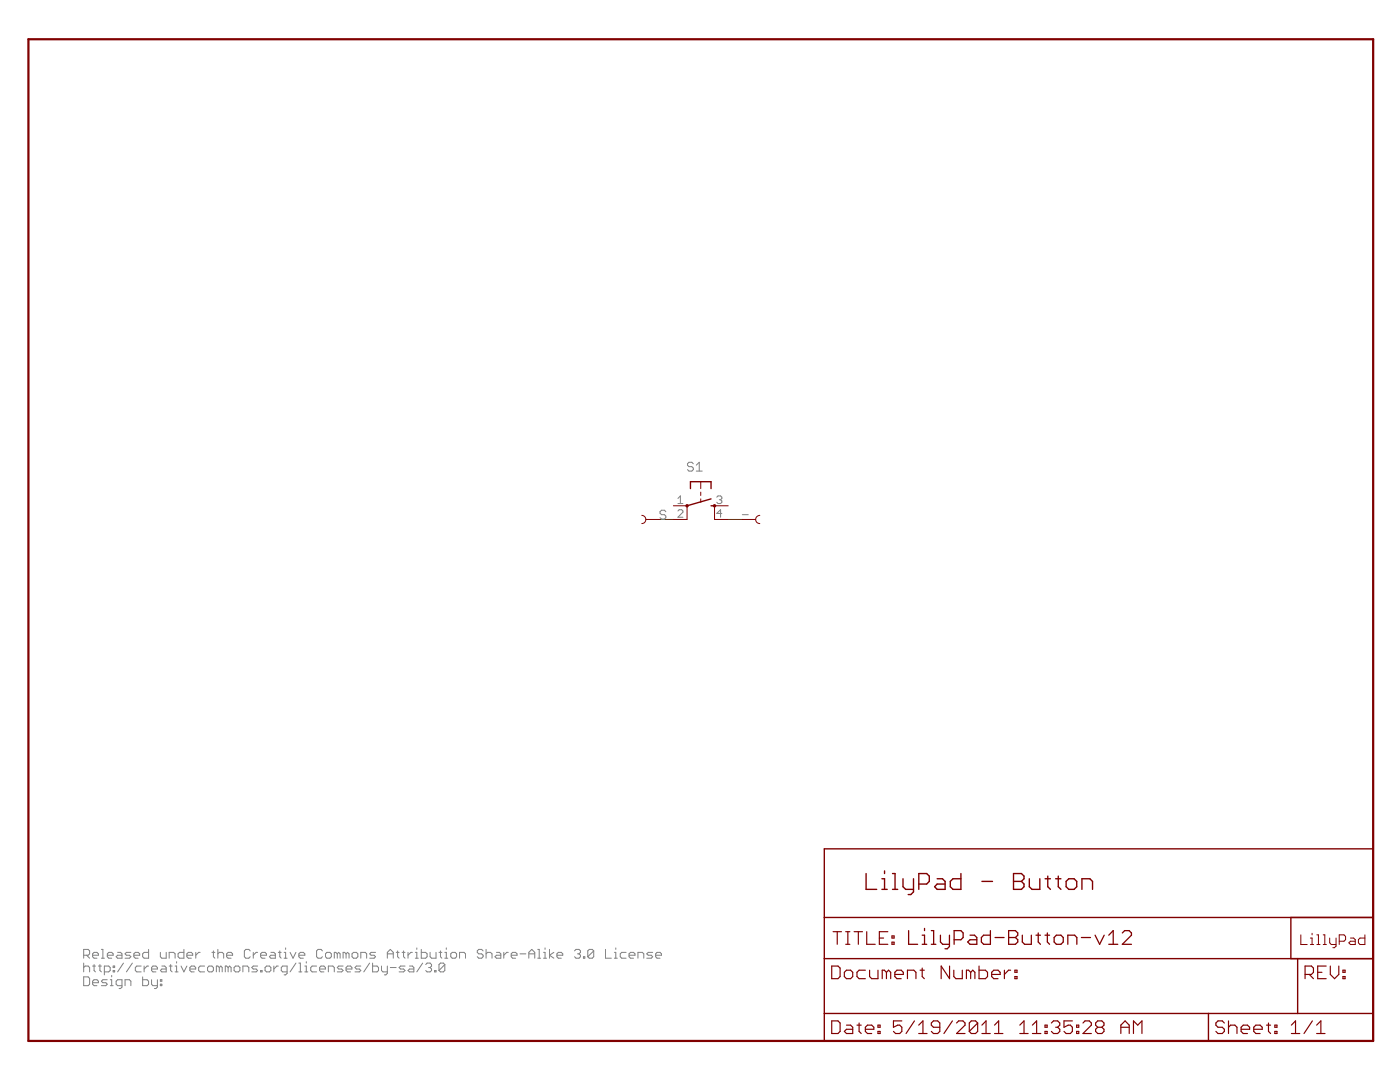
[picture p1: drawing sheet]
<svg xmlns="http://www.w3.org/2000/svg" width="279mm" height="216mm" viewBox="0 0 279 216" stroke-linecap="round" stroke-linejoin="round" font-family="sans-serif">
<g fill="#008000" stroke="#008000" stroke-width=".2">
<path d="M145.3 103.7h2.8z"/>
<path d="M131.6 103.7h2.8z"/>
</g>
<g fill="#800000" stroke="#800000" stroke-width=".28">
<path d="M172.8 174.3v3.2z"/>
<path d="M172.8 177.5h2.2z"/>
<path d="M176 175.3h.5z"/>
<path d="M176.5 175.3v2.2z"/>
<path d="M176 177.5h1.1z"/>
<path d="M176.5 173.8v.5z"/>
<path d="M178.1 174.3h.5z"/>
<path d="M178.6 174.3v3.2z"/>
<path d="M178.1 177.5h1.1z"/>
<path d="M180.2 175.3v1.6z"/>
<path d="M180.2 176.9l.5 .6z"/>
<path d="M180.7 177.5h1.6z"/>
<path d="M182.3 175.3v2.7z"/>
<path d="M182.3 178l-.5 .5z"/>
<path d="M181.3 178.5h.5z"/>
<path d="M183.4 174.3v3.2z"/>
<path d="M183.4 174.3h1.5z"/>
<path d="M184.9 174.3l.6 .5z"/>
<path d="M185.5 174.8v1.1z"/>
<path d="M185.5 175.9l-.6 .5z"/>
<path d="M183.4 176.4h1.5z"/>
<path d="M187 175.3h1.1z"/>
<path d="M188.1 175.3l.5 .6z"/>
<path d="M188.6 175.9v1.6z"/>
<path d="M187 177.5h1.6z"/>
<path d="M186.5 176.9l.5 .6z"/>
<path d="M187 176.4l-.5 .5z"/>
<path d="M187 176.4h1.6z"/>
<path d="M191.8 174.3v3.2z"/>
<path d="M190.2 177.5h1.6z"/>
<path d="M189.7 176.9l.5 .6z"/>
<path d="M189.7 175.9v1z"/>
<path d="M189.7 175.9l.5-.6z"/>
<path d="M190.2 175.3h1.6z"/>
<path d="M196 175.9h2.1z"/>
<path d="M202.3 174.3v3.2z"/>
<path d="M202.3 174.3h1.6z"/>
<path d="M203.9 174.3l.5 .5z"/>
<path d="M204.4 174.8v.5z"/>
<path d="M204.4 175.3l-.5 .6z"/>
<path d="M203.9 175.9l.5 .5z"/>
<path d="M204.4 176.4v.5z"/>
<path d="M204.4 176.9l-.5 .6z"/>
<path d="M202.3 177.5h1.6z"/>
<path d="M202.3 175.9h1.6z"/>
<path d="M205.4 175.3v1.6z"/>
<path d="M205.4 176.9l.6 .6z"/>
<path d="M206 177.5h1.5z"/>
<path d="M207.5 175.3v2.2z"/>
<path d="M209.1 174.8v2.1z"/>
<path d="M209.1 176.9l.5 .6z"/>
<path d="M208.6 175.3h1z"/>
<path d="M211.2 174.8v2.1z"/>
<path d="M211.2 176.9l.5 .6z"/>
<path d="M210.7 175.3h1z"/>
<path d="M213.3 177.5h1.1z"/>
<path d="M214.9 176.9l-.5 .6z"/>
<path d="M214.9 175.9v1z"/>
<path d="M214.4 175.3l.5 .6z"/>
<path d="M213.3 175.3h1.1z"/>
<path d="M213.3 175.3l-.5 .6z"/>
<path d="M212.8 175.9v1z"/>
<path d="M212.8 176.9l.5 .6z"/>
<path d="M215.9 175.3v2.2z"/>
<path d="M215.9 175.3h1.6z"/>
<path d="M217.5 175.3l.5 .6z"/>
<path d="M218 175.9v1.6z"/>
<path d="M164.5 207.7h76.7z"/>
<path d="M259 191.3h15z"/>
<path d="M164.5 202.2v5.5z"/>
<path d="M164.5 202.2h76.7z"/>
<path d="M164.5 191.3v10.9z"/>
<path d="M274 191.3v10.9z"/>
<path d="M241.2 202.2v5.5z"/>
<path d="M241.2 202.2h17.8z"/>
<path d="M241.2 207.7h32.8z"/>
<path d="M259 191.3v10.9z"/>
<path d="M164.5 191.3h94.5z"/>
<path d="M259 202.2h15z"/>
<path d="M274 202.2v5.5z"/>
<path d="M164.5 183.1v8.2z"/>
<path d="M164.5 169.4h109.5z"/>
<path d="M274 169.4v13.7z"/>
<path d="M164.5 183.1h109.5z"/>
<path d="M164.5 169.4v13.7z"/>
<path d="M274 183.1v8.2z"/>
<path d="M141.9 100.9h.7z"/>
<path d="M141.9 96.1v1.4z"/>
<path d="M137.8 96.1v1.4z"/>
<path d="M139.8 96.1h2.1z"/>
<path d="M137.8 96.1h2z"/>
<path d="M137.1 100.9l4.8-1.4z"/>
<path d="M257.6 183.1v8.2z"/>
<path d="M257.6 191.3h16.4z"/>
<path d="M257.6 183.1h16.4z"/>
</g>
<g fill="#800000" stroke="#800000" stroke-width=".44">
<path d="M5.7 7.8h268.3z"/>
<path d="M274 7.8v199.9z"/>
<path d="M5.7 7.8v199.9z"/>
<path d="M5.7 207.7h268.3z"/>
</g>
<g fill="#800000" stroke="#800000" stroke-width=".23">
<path d="M166 203.7v2.5z"/>
<path d="M166 206.2h1.2z"/>
<path d="M167.2 206.2l.5-.4z"/>
<path d="M167.7 204.1v1.7z"/>
<path d="M167.2 203.7l.5 .4z"/>
<path d="M166 203.7h1.2z"/>
<path d="M168.9 204.6h.9z"/>
<path d="M169.8 204.6l.4 .4z"/>
<path d="M170.2 205v1.2z"/>
<path d="M168.9 206.2h1.3z"/>
<path d="M168.5 205.8l.4 .4z"/>
<path d="M168.5 205.8l.4-.4z"/>
<path d="M168.9 205.4h1.3z"/>
<path d="M171.4 204.1v1.7z"/>
<path d="M171.4 205.8l.5 .4z"/>
<path d="M171 204.6h.9z"/>
<path d="M173.1 206.2h.9z"/>
<path d="M172.7 205.8l.4 .4z"/>
<path d="M172.7 205v.8z"/>
<path d="M172.7 205l.4-.4z"/>
<path d="M173.1 204.6h.9z"/>
<path d="M174 204.6l.4 .4z"/>
<path d="M174.4 205v.4z"/>
<path d="M172.7 205.4h1.7z"/>
<path d="M175.2 204.6h.4z"/>
<path d="M175.6 204.6v.4z"/>
<path d="M175.2 205h.4z"/>
<path d="M175.2 204.6v.4z"/>
<path d="M175.2 205.8h.4z"/>
<path d="M175.6 205.8v.4z"/>
<path d="M175.2 206.2h.4z"/>
<path d="M175.2 205.8v.4z"/>
<path d="M178.3 203.7h1.7z"/>
<path d="M178.3 203.7v1.3z"/>
<path d="M178.3 205l.9-.4z"/>
<path d="M179.2 204.6h.4z"/>
<path d="M179.6 204.6l.4 .4z"/>
<path d="M180 205v.8z"/>
<path d="M180 205.8l-.4 .4z"/>
<path d="M178.7 206.2h.9z"/>
<path d="M178.3 205.8l.4 .4z"/>
<path d="M182.5 203.7l-1.7 2.5z"/>
<path d="M183.3 204.6l.9-.9z"/>
<path d="M184.2 203.7v2.5z"/>
<path d="M183.3 206.2h1.7z"/>
<path d="M185.9 205.8l.4 .4z"/>
<path d="M186.3 206.2h.8z"/>
<path d="M187.6 205.8l-.5 .4z"/>
<path d="M187.6 204.1v1.7z"/>
<path d="M187.1 203.7l.5 .4z"/>
<path d="M186.3 203.7h.8z"/>
<path d="M186.3 203.7l-.4 .4z"/>
<path d="M185.9 204.1v.5z"/>
<path d="M185.9 204.6l.4 .4z"/>
<path d="M186.3 205h1.3z"/>
<path d="M190.1 203.7l-1.7 2.5z"/>
<path d="M190.9 206.2h1.7z"/>
<path d="M190.9 206.2l1.7-1.6z"/>
<path d="M192.6 204.1v.5z"/>
<path d="M192.2 203.7l.4 .4z"/>
<path d="M191.3 203.7h.9z"/>
<path d="M191.3 203.7l-.4 .4z"/>
<path d="M193.4 204.1v1.7z"/>
<path d="M193.8 203.7l-.4 .4z"/>
<path d="M193.8 203.7h.9z"/>
<path d="M194.7 203.7l.4 .4z"/>
<path d="M195.1 204.1v1.7z"/>
<path d="M195.1 205.8l-.4 .4z"/>
<path d="M193.8 206.2h.9z"/>
<path d="M193.4 205.8l.4 .4z"/>
<path d="M193.4 205.8l1.7-1.7z"/>
<path d="M196.8 203.7l-.8 .9z"/>
<path d="M196.8 203.7v2.5z"/>
<path d="M196 206.2h1.6z"/>
<path d="M199.3 203.7l-.8 .9z"/>
<path d="M199.3 203.7v2.5z"/>
<path d="M198.5 206.2h1.7z"/>
<path d="M203.5 204.6l.9-.9z"/>
<path d="M204.4 203.7v2.5z"/>
<path d="M203.5 206.2h1.7z"/>
<path d="M206 204.6l.9-.9z"/>
<path d="M206.9 203.7v2.5z"/>
<path d="M206 206.2h1.7z"/>
<path d="M208.6 204.6h.4z"/>
<path d="M209 204.6v.4z"/>
<path d="M208.6 205h.4z"/>
<path d="M208.6 204.6v.4z"/>
<path d="M208.6 205.8h.4z"/>
<path d="M209 205.8v.4z"/>
<path d="M208.6 206.2h.4z"/>
<path d="M208.6 205.8v.4z"/>
<path d="M209.8 204.1l.4-.4z"/>
<path d="M210.2 203.7h.9z"/>
<path d="M211.1 203.7l.4 .4z"/>
<path d="M211.5 204.1v.5z"/>
<path d="M211.5 204.6l-.4 .4z"/>
<path d="M210.7 205h.4z"/>
<path d="M211.1 205l.4 .4z"/>
<path d="M211.5 205.4v.4z"/>
<path d="M211.5 205.8l-.4 .4z"/>
<path d="M210.2 206.2h.9z"/>
<path d="M209.8 205.8l.4 .4z"/>
<path d="M212.3 203.7h1.7z"/>
<path d="M212.3 203.7v1.3z"/>
<path d="M212.3 205l.9-.4z"/>
<path d="M213.2 204.6h.4z"/>
<path d="M213.6 204.6l.4 .4z"/>
<path d="M214 205v.8z"/>
<path d="M214 205.8l-.4 .4z"/>
<path d="M212.8 206.2h.8z"/>
<path d="M212.3 205.8l.5 .4z"/>
<path d="M214.9 204.6h.4z"/>
<path d="M215.3 204.6v.4z"/>
<path d="M214.9 205h.4z"/>
<path d="M214.9 204.6v.4z"/>
<path d="M214.9 205.8h.4z"/>
<path d="M215.3 205.8v.4z"/>
<path d="M214.9 206.2h.4z"/>
<path d="M214.9 205.8v.4z"/>
<path d="M216.1 206.2h1.7z"/>
<path d="M216.1 206.2l1.7-1.6z"/>
<path d="M217.8 204.1v.5z"/>
<path d="M217.4 203.7l.4 .4z"/>
<path d="M216.5 203.7h.9z"/>
<path d="M216.5 203.7l-.4 .4z"/>
<path d="M218.7 204.1l.4-.4z"/>
<path d="M219.1 203.7h.8z"/>
<path d="M219.9 203.7l.4 .4z"/>
<path d="M220.3 204.1v.5z"/>
<path d="M220.3 204.6l-.4 .4z"/>
<path d="M219.9 205l.4 .4z"/>
<path d="M220.3 205.4v.4z"/>
<path d="M220.3 205.8l-.4 .4z"/>
<path d="M219.1 206.2h.8z"/>
<path d="M218.7 205.8l.4 .4z"/>
<path d="M218.7 205.4v.4z"/>
<path d="M218.7 205.4l.4-.4z"/>
<path d="M218.7 204.6l.4 .4z"/>
<path d="M218.7 204.1v.5z"/>
<path d="M219.1 205h.8z"/>
<path d="M223.7 204.6v1.6z"/>
<path d="M223.7 204.6l.8-.9z"/>
<path d="M224.5 203.7l.9 .9z"/>
<path d="M225.4 204.6v1.6z"/>
<path d="M223.7 205h1.7z"/>
<path d="M226.2 203.7v2.5z"/>
<path d="M226.2 203.7l.9 .9z"/>
<path d="M227.1 204.6l.8-.9z"/>
<path d="M227.9 203.7v2.5z"/>
<path d="M243.9 203.7l.4 .4z"/>
<path d="M243.1 203.7h.8z"/>
<path d="M243.1 203.7l-.4 .4z"/>
<path d="M242.7 204.1v.5z"/>
<path d="M242.7 204.6l.4 .4z"/>
<path d="M243.1 205h.8z"/>
<path d="M243.9 205l.4 .4z"/>
<path d="M244.3 205.4v.4z"/>
<path d="M244.3 205.8l-.4 .4z"/>
<path d="M243.1 206.2h.8z"/>
<path d="M242.7 205.8l.4 .4z"/>
<path d="M245.2 203.7v2.5z"/>
<path d="M245.2 205l.4-.4z"/>
<path d="M245.6 204.6h.8z"/>
<path d="M246.4 204.6l.5 .4z"/>
<path d="M246.9 205v1.2z"/>
<path d="M248.1 206.2h.9z"/>
<path d="M247.7 205.8l.4 .4z"/>
<path d="M247.7 205v.8z"/>
<path d="M247.7 205l.4-.4z"/>
<path d="M248.1 204.6h.9z"/>
<path d="M249 204.6l.4 .4z"/>
<path d="M249.4 205v.4z"/>
<path d="M247.7 205.4h1.7z"/>
<path d="M250.6 206.2h.9z"/>
<path d="M250.2 205.8l.4 .4z"/>
<path d="M250.2 205v.8z"/>
<path d="M250.2 205l.4-.4z"/>
<path d="M250.6 204.6h.9z"/>
<path d="M251.5 204.6l.4 .4z"/>
<path d="M251.9 205v.4z"/>
<path d="M250.2 205.4h1.7z"/>
<path d="M253.2 204.1v1.7z"/>
<path d="M253.2 205.8l.4 .4z"/>
<path d="M252.8 204.6h.8z"/>
<path d="M254.4 204.6h.4z"/>
<path d="M254.8 204.6v.4z"/>
<path d="M254.4 205h.4z"/>
<path d="M254.4 204.6v.4z"/>
<path d="M254.4 205.8h.4z"/>
<path d="M254.8 205.8v.4z"/>
<path d="M254.4 206.2h.4z"/>
<path d="M254.4 205.8v.4z"/>
<path d="M258.6 203.7l-.9 .9z"/>
<path d="M258.6 203.7v2.5z"/>
<path d="M257.7 206.2h1.7z"/>
<path d="M261.9 203.7l-1.7 2.5z"/>
<path d="M262.8 204.6l.8-.9z"/>
<path d="M263.6 203.7v2.5z"/>
<path d="M262.8 206.2h1.6z"/>
<path d="M260.5 192.8v2.5z"/>
<path d="M260.5 192.8h1.2z"/>
<path d="M261.7 192.8l.4 .4z"/>
<path d="M262.1 193.2v.8z"/>
<path d="M262.1 194l-.4 .4z"/>
<path d="M260.5 194.4h1.2z"/>
<path d="M261.3 194.4l.8 .9z"/>
<path d="M263 192.8h1.7z"/>
<path d="M263 192.8v2.5z"/>
<path d="M263 195.3h1.7z"/>
<path d="M263 194h.8z"/>
<path d="M265.5 192.8v1.6z"/>
<path d="M265.5 194.4l.8 .9z"/>
<path d="M267.2 194.4l-.9 .9z"/>
<path d="M267.2 192.8v1.6z"/>
<path d="M268 193.6h.4z"/>
<path d="M268.4 193.6v.4z"/>
<path d="M268 194h.4z"/>
<path d="M268 193.6v.4z"/>
<path d="M268 194.9h.4z"/>
<path d="M268.4 194.9v.4z"/>
<path d="M268 195.3h.4z"/>
<path d="M268 194.9v.4z"/>
<path d="M167.1 185.9v2.5z"/>
<path d="M166.3 185.9h1.6z"/>
<path d="M168.8 188.4h.8z"/>
<path d="M169.2 185.9v2.5z"/>
<path d="M168.8 185.9h.8z"/>
<path d="M171.3 185.9v2.5z"/>
<path d="M170.5 185.9h1.6z"/>
<path d="M173 185.9v2.5z"/>
<path d="M173 188.4h1.7z"/>
<path d="M175.5 185.9h1.7z"/>
<path d="M175.5 185.9v2.5z"/>
<path d="M175.5 188.4h1.7z"/>
<path d="M175.5 187.2h.8z"/>
<path d="M178 186.8h.4z"/>
<path d="M178.4 186.8v.4z"/>
<path d="M178 187.2h.4z"/>
<path d="M178 186.8v.4z"/>
<path d="M178 188h.4z"/>
<path d="M178.4 188v.4z"/>
<path d="M178 188.4h.4z"/>
<path d="M178 188v.4z"/>
<path d="M166 192.8v2.5z"/>
<path d="M166 195.3h1.2z"/>
<path d="M167.2 195.3l.5-.4z"/>
<path d="M167.7 193.2v1.7z"/>
<path d="M167.2 192.8l.5 .4z"/>
<path d="M166 192.8h1.2z"/>
<path d="M168.9 195.3h.9z"/>
<path d="M169.8 195.3l.4-.4z"/>
<path d="M170.2 194v.9z"/>
<path d="M169.8 193.6l.4 .4z"/>
<path d="M168.9 193.6h.9z"/>
<path d="M168.9 193.6l-.4 .4z"/>
<path d="M168.5 194v.9z"/>
<path d="M168.5 194.9l.4 .4z"/>
<path d="M171.4 193.6h1.3z"/>
<path d="M171.4 193.6l-.4 .4z"/>
<path d="M171 194v.9z"/>
<path d="M171 194.9l.4 .4z"/>
<path d="M171.4 195.3h1.3z"/>
<path d="M173.5 193.6v1.3z"/>
<path d="M173.5 194.9l.5 .4z"/>
<path d="M174 195.3h1.2z"/>
<path d="M175.2 193.6v1.7z"/>
<path d="M176.1 193.6v1.7z"/>
<path d="M176.1 193.6h.4z"/>
<path d="M176.5 193.6l.4 .4z"/>
<path d="M176.9 194v1.3z"/>
<path d="M176.9 194l.4-.4z"/>
<path d="M177.3 193.6l.5 .4z"/>
<path d="M177.8 194v1.3z"/>
<path d="M179 195.3h.9z"/>
<path d="M178.6 194.9l.4 .4z"/>
<path d="M178.6 194v.9z"/>
<path d="M178.6 194l.4-.4z"/>
<path d="M179 193.6h.9z"/>
<path d="M179.9 193.6l.4 .4z"/>
<path d="M180.3 194v.4z"/>
<path d="M178.6 194.4h1.7z"/>
<path d="M181.1 193.6v1.7z"/>
<path d="M181.1 193.6h1.3z"/>
<path d="M182.4 193.6l.4 .4z"/>
<path d="M182.8 194v1.3z"/>
<path d="M184 193.2v1.7z"/>
<path d="M184 194.9l.5 .4z"/>
<path d="M183.6 193.6h.9z"/>
<path d="M187.8 192.8v2.5z"/>
<path d="M187.8 192.8l1.7 2.5z"/>
<path d="M189.5 192.8v2.5z"/>
<path d="M190.4 193.6v1.3z"/>
<path d="M190.4 194.9l.4 .4z"/>
<path d="M190.8 195.3h1.2z"/>
<path d="M192 193.6v1.7z"/>
<path d="M192.9 193.6v1.7z"/>
<path d="M192.9 193.6h.4z"/>
<path d="M193.3 193.6l.4 .4z"/>
<path d="M193.7 194v1.3z"/>
<path d="M193.7 194l.4-.4z"/>
<path d="M194.1 193.6l.5 .4z"/>
<path d="M194.6 194v1.3z"/>
<path d="M195.4 192.8v2.5z"/>
<path d="M195.4 195.3h1.3z"/>
<path d="M196.7 195.3l.4-.4z"/>
<path d="M197.1 194v.9z"/>
<path d="M196.7 193.6l.4 .4z"/>
<path d="M195.4 193.6h1.3z"/>
<path d="M198.3 195.3h.9z"/>
<path d="M197.9 194.9l.4 .4z"/>
<path d="M197.9 194v.9z"/>
<path d="M197.9 194l.4-.4z"/>
<path d="M198.3 193.6h.9z"/>
<path d="M199.2 193.6l.4 .4z"/>
<path d="M199.6 194v.4z"/>
<path d="M197.9 194.4h1.7z"/>
<path d="M200.4 193.6v1.7z"/>
<path d="M201.3 193.6l-.9 .8z"/>
<path d="M201.3 193.6h.4z"/>
<path d="M202.5 193.6h.5z"/>
<path d="M203 193.6v.4z"/>
<path d="M202.5 194h.5z"/>
<path d="M202.5 193.6v.4z"/>
<path d="M202.5 194.9h.5z"/>
<path d="M203 194.9v.4z"/>
<path d="M202.5 195.3h.5z"/>
<path d="M202.5 194.9v.4z"/>
</g>
<g fill="#800000" stroke="#800000" stroke-width=".25">
<path d="M181.3 185.7v2.7z"/>
<path d="M181.3 188.4h1.8z"/>
<path d="M184 186.6h.5z"/>
<path d="M184.5 186.6v1.8z"/>
<path d="M184 188.4h1z"/>
<path d="M184.5 185.3v.4z"/>
<path d="M185.9 185.7h.4z"/>
<path d="M186.3 185.7v2.7z"/>
<path d="M185.9 188.4h.9z"/>
<path d="M187.7 186.6v1.4z"/>
<path d="M187.7 188l.4 .4z"/>
<path d="M188.1 188.4h1.4z"/>
<path d="M189.5 186.6v2.3z"/>
<path d="M189.5 188.9l-.5 .4z"/>
<path d="M188.6 189.3h.4z"/>
<path d="M190.4 185.7v2.7z"/>
<path d="M190.4 185.7h1.4z"/>
<path d="M191.8 185.7l.4 .5z"/>
<path d="M192.2 186.2v.9z"/>
<path d="M192.2 187.1l-.4 .4z"/>
<path d="M190.4 187.5h1.4z"/>
<path d="M193.6 186.6h.9z"/>
<path d="M194.5 186.6l.4 .5z"/>
<path d="M194.9 187.1v1.3z"/>
<path d="M193.6 188.4h1.3z"/>
<path d="M193.1 188l.5 .4z"/>
<path d="M193.1 188l.5-.5z"/>
<path d="M193.6 187.5h1.3z"/>
<path d="M197.7 185.7v2.7z"/>
<path d="M196.3 188.4h1.4z"/>
<path d="M195.9 188l.4 .4z"/>
<path d="M195.9 187.1v.9z"/>
<path d="M196.3 186.6l-.4 .5z"/>
<path d="M196.3 186.6h1.4z"/>
<path d="M198.6 187.1h1.8z"/>
<path d="M201.3 185.7v2.7z"/>
<path d="M201.3 185.7h1.3z"/>
<path d="M202.6 185.7l.5 .5z"/>
<path d="M203.1 186.2v.4z"/>
<path d="M203.1 186.6l-.5 .5z"/>
<path d="M202.6 187.1l.5 .4z"/>
<path d="M203.1 187.5v.5z"/>
<path d="M203.1 188l-.5 .4z"/>
<path d="M201.3 188.4h1.3z"/>
<path d="M201.3 187.1h1.3z"/>
<path d="M204 186.6v1.4z"/>
<path d="M204 188l.5 .4z"/>
<path d="M204.5 188.4h1.3z"/>
<path d="M205.8 186.6v1.8z"/>
<path d="M207.2 186.2v1.8z"/>
<path d="M207.2 188l.4 .4z"/>
<path d="M206.8 186.6h.8z"/>
<path d="M209 186.2v1.8z"/>
<path d="M209 188l.5 .4z"/>
<path d="M208.6 186.6h.9z"/>
<path d="M210.8 188.4h.9z"/>
<path d="M211.7 188.4l.5-.4z"/>
<path d="M212.2 187.1v.9z"/>
<path d="M211.7 186.6l.5 .5z"/>
<path d="M210.8 186.6h.9z"/>
<path d="M210.8 186.6l-.4 .5z"/>
<path d="M210.4 187.1v.9z"/>
<path d="M210.4 188l.4 .4z"/>
<path d="M213.1 186.6v1.8z"/>
<path d="M213.1 186.6h1.4z"/>
<path d="M214.5 186.6l.4 .5z"/>
<path d="M214.9 187.1v1.3z"/>
<path d="M215.8 187.1h1.8z"/>
<path d="M218.5 186.6l1 1.8z"/>
<path d="M220.4 186.6l-.9 1.8z"/>
<path d="M222.2 185.7l-.9 .9z"/>
<path d="M222.2 185.7v2.7z"/>
<path d="M221.3 188.4h1.8z"/>
<path d="M224 188.4h1.8z"/>
<path d="M225.8 186.6l-1.8 1.8z"/>
<path d="M225.8 186.2v.4z"/>
<path d="M225.3 185.7l.5 .5z"/>
<path d="M224.5 185.7h.8z"/>
<path d="M224.5 185.7l-.5 .5z"/>
</g>
<g fill="#800000" stroke="#800000" stroke-width=".2">
<path d="M134.4 100.9h2.7z"/>
<path d="M142.6 100.9h2.7z"/>
<path d="M142.6 103.7h2.7z"/>
<path d="M134.4 103.7h2.7z"/>
<path d="M139.8 98.2v.7z"/>
<path d="M139.8 99.5v.7z"/>
<path d="M139.8 96.1v1.4z"/>
<path d="M142.6 100.9v2.8z"/>
<path d="M137.1 100.9v2.8z"/>
<path d="M128.9 103.7h2.7z"/>
<path d="M148.1 103.7h2.7z"/>
<path d="M259.6 186.5v2z"/>
<path d="M259.6 188.5h1.3z"/>
<path d="M261.5 187.2h.4z"/>
<path d="M261.9 187.2v1.3z"/>
<path d="M261.5 188.5h.7z"/>
<path d="M261.9 186.2v.3z"/>
<path d="M262.8 186.5h.3z"/>
<path d="M263.1 186.5v2z"/>
<path d="M262.8 188.5h.6z"/>
<path d="M264.1 186.5h.3z"/>
<path d="M264.4 186.5v2z"/>
<path d="M264.1 188.5h.6z"/>
<path d="M265.4 187.2v.9z"/>
<path d="M265.4 188.1l.3 .4z"/>
<path d="M265.7 188.5h.9z"/>
<path d="M266.6 187.2v1.6z"/>
<path d="M266.6 188.8l-.3 .3z"/>
<path d="M266 189.1h.3z"/>
<path d="M267.3 186.5v2z"/>
<path d="M267.3 186.5h.9z"/>
<path d="M268.2 186.5l.3 .4z"/>
<path d="M268.5 186.9v.6z"/>
<path d="M268.5 187.5l-.3 .3z"/>
<path d="M267.3 187.8h.9z"/>
<path d="M269.5 187.2h.7z"/>
<path d="M270.2 187.2l.3 .3z"/>
<path d="M270.5 187.5v1z"/>
<path d="M269.5 188.5h1z"/>
<path d="M269.2 188.1l.3 .4z"/>
<path d="M269.2 188.1l.3-.3z"/>
<path d="M269.5 187.8h1z"/>
<path d="M272.4 186.5v2z"/>
<path d="M271.4 188.5h1z"/>
<path d="M271.1 188.1l.3 .4z"/>
<path d="M271.1 187.5v.6z"/>
<path d="M271.1 187.5l.3-.3z"/>
<path d="M271.4 187.2h1z"/>
</g>
<g fill="none" stroke="#800000" stroke-width=".44">
<circle cx="137.1" cy="100.9" r=".13"/>
<circle cx="142.6" cy="100.9" r=".13"/>
</g>
<path d="M128.1 102.8a.83 .83 0 0 1 .8 .9 .83 .83 0 0 1-.8 .8M151.6 102.8a.83 .83 0 0 0-.8 .9 .83 .83 0 0 0 .8 .8" fill="none" stroke="#800000" stroke-width=".2"/>
<g fill="#808080" stroke="#808080" stroke-width=".2">
<path d="M135.8 99l-.5 .5z"/>
<path d="M135.8 99v1.5z"/>
<path d="M135.3 100.5h1z"/>
<path d="M143.3 99l-.3 .2z"/>
<path d="M143.3 99h.5z"/>
<path d="M143.8 99l.3 .2z"/>
<path d="M144.1 99.2v.3z"/>
<path d="M144.1 99.5l-.3 .2z"/>
<path d="M143.6 99.7h.2z"/>
<path d="M143.8 99.7l.3 .3z"/>
<path d="M144.1 100v.2z"/>
<path d="M144.1 100.2l-.3 .3z"/>
<path d="M143.3 100.5h.5z"/>
<path d="M143 100.2l.3 .3z"/>
<path d="M143.8 101.7v1.5z"/>
<path d="M143 102.4l.8-.7z"/>
<path d="M143 102.4h1.1z"/>
<path d="M135.3 103.2h1z"/>
<path d="M136.3 102.2l-1 1z"/>
<path d="M136.3 102v.2z"/>
<path d="M136 101.7l.3 .3z"/>
<path d="M135.6 101.7h.4z"/>
<path d="M135.6 101.7l-.3 .3z"/>
<path d="M138.1 92.2l.3 .3z"/>
<path d="M137.5 92.2h.6z"/>
<path d="M137.5 92.2l-.3 .3z"/>
<path d="M137.2 92.5v.3z"/>
<path d="M137.2 92.8l.3 .3z"/>
<path d="M137.5 93.1h.6z"/>
<path d="M138.1 93.1l.3 .3z"/>
<path d="M138.4 93.4v.3z"/>
<path d="M138.4 93.7l-.3 .3z"/>
<path d="M137.5 94h.6z"/>
<path d="M137.2 93.7l.3 .3z"/>
<path d="M139 92.8l.6-.6z"/>
<path d="M139.6 92.2v1.8z"/>
<path d="M139 94h1.1z"/>
<path d="M16.7 189.4v1.8z"/>
<path d="M16.7 189.4h.9z"/>
<path d="M17.6 189.4l.3 .3z"/>
<path d="M17.9 189.7v.6z"/>
<path d="M17.6 190.6l.3-.3z"/>
<path d="M16.7 190.6h.9z"/>
<path d="M17.3 190.6l.6 .6z"/>
<path d="M18.8 191.2h.5z"/>
<path d="M18.5 190.9l.3 .3z"/>
<path d="M18.5 190.3v.6z"/>
<path d="M18.5 190.3l.3-.3z"/>
<path d="M18.8 190h.5z"/>
<path d="M19.3 190l.3 .3z"/>
<path d="M19.6 190.3v.3z"/>
<path d="M18.5 190.6h1.1z"/>
<path d="M20.2 189.4h.3z"/>
<path d="M20.5 189.4v1.8z"/>
<path d="M20.2 191.2h.6z"/>
<path d="M21.7 191.2h.6z"/>
<path d="M21.4 190.9l.3 .3z"/>
<path d="M21.4 190.3v.6z"/>
<path d="M21.4 190.3l.3-.3z"/>
<path d="M21.7 190h.6z"/>
<path d="M22.3 190l.3 .3z"/>
<path d="M22.6 190.3v.3z"/>
<path d="M21.4 190.6h1.2z"/>
<path d="M23.5 190h.6z"/>
<path d="M24.1 190l.2 .3z"/>
<path d="M24.3 190.3v.9z"/>
<path d="M23.5 191.2h.8z"/>
<path d="M23.2 190.9l.3 .3z"/>
<path d="M23.2 190.9l.3-.3z"/>
<path d="M23.5 190.6h.8z"/>
<path d="M25 191.2h.8z"/>
<path d="M26.1 190.9l-.3 .3z"/>
<path d="M25.8 190.6l.3 .3z"/>
<path d="M25.2 190.6h.6z"/>
<path d="M25 190.3l.2 .3z"/>
<path d="M25.2 190l-.2 .3z"/>
<path d="M25.2 190h.9z"/>
<path d="M27 191.2h.6z"/>
<path d="M26.7 190.9l.3 .3z"/>
<path d="M26.7 190.3v.6z"/>
<path d="M26.7 190.3l.3-.3z"/>
<path d="M27 190h.6z"/>
<path d="M27.6 190l.3 .3z"/>
<path d="M27.9 190.3v.3z"/>
<path d="M26.7 190.6h1.2z"/>
<path d="M29.7 189.4v1.8z"/>
<path d="M28.8 191.2h.9z"/>
<path d="M28.5 190.9l.3 .3z"/>
<path d="M28.5 190.3v.6z"/>
<path d="M28.5 190.3l.3-.3z"/>
<path d="M28.8 190h.9z"/>
<path d="M32 190v.9z"/>
<path d="M32 190.9l.3 .3z"/>
<path d="M32.3 191.2h.9z"/>
<path d="M33.2 190v1.2z"/>
<path d="M33.8 190v1.2z"/>
<path d="M33.8 190h.8z"/>
<path d="M34.6 190l.3 .3z"/>
<path d="M34.9 190.3v.9z"/>
<path d="M36.7 189.4v1.8z"/>
<path d="M35.8 191.2h.9z"/>
<path d="M35.5 190.9l.3 .3z"/>
<path d="M35.5 190.3v.6z"/>
<path d="M35.5 190.3l.3-.3z"/>
<path d="M35.8 190h.9z"/>
<path d="M37.6 191.2h.6z"/>
<path d="M37.3 190.9l.3 .3z"/>
<path d="M37.3 190.3v.6z"/>
<path d="M37.3 190.3l.3-.3z"/>
<path d="M37.6 190h.6z"/>
<path d="M38.2 190l.3 .3z"/>
<path d="M38.5 190.3v.3z"/>
<path d="M37.3 190.6h1.2z"/>
<path d="M39.1 190v1.2z"/>
<path d="M39.1 190.6l.5-.6z"/>
<path d="M39.6 190h.3z"/>
<path d="M42.6 189.7v1.2z"/>
<path d="M42.6 190.9l.3 .3z"/>
<path d="M42.3 190h.6z"/>
<path d="M43.5 189.4v1.8z"/>
<path d="M43.5 190.3l.3-.3z"/>
<path d="M43.8 190h.5z"/>
<path d="M44.3 190l.3 .3z"/>
<path d="M44.6 190.3v.9z"/>
<path d="M45.5 191.2h.6z"/>
<path d="M45.2 190.9l.3 .3z"/>
<path d="M45.2 190.3v.6z"/>
<path d="M45.2 190.3l.3-.3z"/>
<path d="M45.5 190h.6z"/>
<path d="M46.1 190l.3 .3z"/>
<path d="M46.4 190.3v.3z"/>
<path d="M45.2 190.6h1.2z"/>
<path d="M49.7 189.4l.2 .3z"/>
<path d="M49.1 189.4h.6z"/>
<path d="M49.1 189.4l-.3 .3z"/>
<path d="M48.8 189.7v1.2z"/>
<path d="M48.8 190.9l.3 .3z"/>
<path d="M49.1 191.2h.6z"/>
<path d="M49.9 190.9l-.2 .3z"/>
<path d="M50.5 190v1.2z"/>
<path d="M50.5 190.6l.6-.6z"/>
<path d="M51.1 190h.3z"/>
<path d="M52.3 191.2h.6z"/>
<path d="M52 190.9l.3 .3z"/>
<path d="M52 190.3v.6z"/>
<path d="M52 190.3l.3-.3z"/>
<path d="M52.3 190h.6z"/>
<path d="M52.9 190l.3 .3z"/>
<path d="M53.2 190.3v.3z"/>
<path d="M52 190.6h1.2z"/>
<path d="M54.1 190h.6z"/>
<path d="M54.7 190l.2 .3z"/>
<path d="M54.9 190.3v.9z"/>
<path d="M54.1 191.2h.8z"/>
<path d="M53.8 190.9l.3 .3z"/>
<path d="M53.8 190.9l.3-.3z"/>
<path d="M54.1 190.6h.8z"/>
<path d="M55.8 189.7v1.2z"/>
<path d="M55.8 190.9l.3 .3z"/>
<path d="M55.5 190h.6z"/>
<path d="M56.7 190h.3z"/>
<path d="M57 190v1.2z"/>
<path d="M56.7 191.2h.6z"/>
<path d="M57 189.1v.3z"/>
<path d="M57.9 190l.6 1.2z"/>
<path d="M59.1 190l-.6 1.2z"/>
<path d="M59.9 191.2h.6z"/>
<path d="M59.6 190.9l.3 .3z"/>
<path d="M59.6 190.3v.6z"/>
<path d="M59.9 190l-.3 .3z"/>
<path d="M59.9 190h.6z"/>
<path d="M60.5 190l.3 .3z"/>
<path d="M60.8 190.3v.3z"/>
<path d="M59.6 190.6h1.2z"/>
<path d="M64.1 189.4l.2 .3z"/>
<path d="M63.5 189.4h.6z"/>
<path d="M63.5 189.4l-.3 .3z"/>
<path d="M63.2 189.7v1.2z"/>
<path d="M63.2 190.9l.3 .3z"/>
<path d="M63.5 191.2h.6z"/>
<path d="M64.3 190.9l-.2 .3z"/>
<path d="M65.2 191.2h.6z"/>
<path d="M65.8 191.2l.3-.3z"/>
<path d="M66.1 190.3v.6z"/>
<path d="M65.8 190l.3 .3z"/>
<path d="M65.2 190h.6z"/>
<path d="M65.2 190l-.2 .3z"/>
<path d="M65 190.3v.6z"/>
<path d="M65 190.9l.2 .3z"/>
<path d="M66.7 190v1.2z"/>
<path d="M66.7 190h.3z"/>
<path d="M67 190l.3 .3z"/>
<path d="M67.3 190.3v.9z"/>
<path d="M67.6 190l-.3 .3z"/>
<path d="M67.6 190l.3 .3z"/>
<path d="M67.9 190.3v.9z"/>
<path d="M68.5 190v1.2z"/>
<path d="M68.5 190h.3z"/>
<path d="M68.8 190l.3 .3z"/>
<path d="M69.1 190.3v.9z"/>
<path d="M69.1 190.3l.3-.3z"/>
<path d="M69.4 190l.3 .3z"/>
<path d="M69.7 190.3v.9z"/>
<path d="M70.5 191.2h.6z"/>
<path d="M71.1 191.2l.3-.3z"/>
<path d="M71.4 190.3v.6z"/>
<path d="M71.1 190l.3 .3z"/>
<path d="M70.5 190h.6z"/>
<path d="M70.5 190l-.2 .3z"/>
<path d="M70.3 190.3v.6z"/>
<path d="M70.3 190.9l.2 .3z"/>
<path d="M72 190v1.2z"/>
<path d="M72 190h.9z"/>
<path d="M72.9 190l.3 .3z"/>
<path d="M73.2 190.3v.9z"/>
<path d="M73.8 191.2h.9z"/>
<path d="M74.7 191.2l.3-.3z"/>
<path d="M74.7 190.6l.3 .3z"/>
<path d="M74.1 190.6h.6z"/>
<path d="M73.8 190.3l.3 .3z"/>
<path d="M74.1 190l-.3 .3z"/>
<path d="M74.1 190h.9z"/>
<path d="M77.3 190v1.2z"/>
<path d="M77.3 190l.6-.6z"/>
<path d="M77.9 189.4l.6 .6z"/>
<path d="M78.5 190v1.2z"/>
<path d="M77.3 190.3h1.2z"/>
<path d="M79.4 189.7v1.2z"/>
<path d="M79.4 190.9l.3 .3z"/>
<path d="M79.1 190h.6z"/>
<path d="M80.5 189.7v1.2z"/>
<path d="M80.5 190.9l.3 .3z"/>
<path d="M80.2 190h.6z"/>
<path d="M81.4 190v1.2z"/>
<path d="M81.4 190.6l.6-.6z"/>
<path d="M82 190h.3z"/>
<path d="M82.9 190h.3z"/>
<path d="M83.2 190v1.2z"/>
<path d="M82.9 191.2h.6z"/>
<path d="M83.2 189.1v.3z"/>
<path d="M84.1 189.4v1.8z"/>
<path d="M84.1 191.2h.8z"/>
<path d="M84.9 191.2l.3-.3z"/>
<path d="M85.2 190.3v.6z"/>
<path d="M84.9 190l.3 .3z"/>
<path d="M84.1 190h.8z"/>
<path d="M85.8 190v.9z"/>
<path d="M85.8 190.9l.3 .3z"/>
<path d="M86.1 191.2h.9z"/>
<path d="M87 190v1.2z"/>
<path d="M87.9 189.7v1.2z"/>
<path d="M87.9 190.9l.3 .3z"/>
<path d="M87.6 190h.6z"/>
<path d="M88.8 190h.3z"/>
<path d="M89.1 190v1.2z"/>
<path d="M88.8 191.2h.6z"/>
<path d="M89.1 189.1v.3z"/>
<path d="M90.3 191.2h.5z"/>
<path d="M90.8 191.2l.3-.3z"/>
<path d="M91.1 190.3v.6z"/>
<path d="M90.8 190l.3 .3z"/>
<path d="M90.3 190h.5z"/>
<path d="M90.3 190l-.3 .3z"/>
<path d="M90 190.3v.6z"/>
<path d="M90 190.9l.3 .3z"/>
<path d="M91.7 190v1.2z"/>
<path d="M91.7 190h.9z"/>
<path d="M92.6 190l.3 .3z"/>
<path d="M92.9 190.3v.9z"/>
<path d="M96.1 189.4l.3 .3z"/>
<path d="M95.5 189.4h.6z"/>
<path d="M95.5 189.4l-.3 .3z"/>
<path d="M95.2 189.7v.3z"/>
<path d="M95.2 190l.3 .3z"/>
<path d="M95.5 190.3h.6z"/>
<path d="M96.1 190.3l.3 .3z"/>
<path d="M96.4 190.6v.3z"/>
<path d="M96.4 190.9l-.3 .3z"/>
<path d="M95.5 191.2h.6z"/>
<path d="M95.2 190.9l.3 .3z"/>
<path d="M97 189.4v1.8z"/>
<path d="M97 190.3l.3-.3z"/>
<path d="M97.3 190h.6z"/>
<path d="M97.9 190l.3 .3z"/>
<path d="M98.2 190.3v.9z"/>
<path d="M99.1 190h.6z"/>
<path d="M99.7 190l.2 .3z"/>
<path d="M99.9 190.3v.9z"/>
<path d="M99.1 191.2h.8z"/>
<path d="M98.8 190.9l.3 .3z"/>
<path d="M98.8 190.9l.3-.3z"/>
<path d="M99.1 190.6h.8z"/>
<path d="M100.5 190v1.2z"/>
<path d="M100.5 190.6l.6-.6z"/>
<path d="M101.1 190h.3z"/>
<path d="M102.3 191.2h.6z"/>
<path d="M102 190.9l.3 .3z"/>
<path d="M102 190.3v.6z"/>
<path d="M102.3 190l-.3 .3z"/>
<path d="M102.3 190h.6z"/>
<path d="M102.9 190l.3 .3z"/>
<path d="M103.2 190.3v.3z"/>
<path d="M102 190.6h1.2z"/>
<path d="M103.8 190.3h1.1z"/>
<path d="M105.5 190v1.2z"/>
<path d="M105.5 190l.6-.6z"/>
<path d="M106.1 189.4l.6 .6z"/>
<path d="M106.7 190v1.2z"/>
<path d="M105.5 190.3h1.2z"/>
<path d="M107.3 189.4h.3z"/>
<path d="M107.6 189.4v1.8z"/>
<path d="M107.3 191.2h.6z"/>
<path d="M108.5 190h.3z"/>
<path d="M108.8 190v1.2z"/>
<path d="M108.5 191.2h.6z"/>
<path d="M108.8 189.1v.3z"/>
<path d="M109.7 189.4v1.8z"/>
<path d="M109.7 190.6l.8 .6z"/>
<path d="M109.7 190.6l.8-.6z"/>
<path d="M111.4 191.2h.6z"/>
<path d="M111.1 190.9l.3 .3z"/>
<path d="M111.1 190.3v.6z"/>
<path d="M111.4 190l-.3 .3z"/>
<path d="M111.4 190h.6z"/>
<path d="M112 190l.3 .3z"/>
<path d="M112.3 190.3v.3z"/>
<path d="M111.1 190.6h1.2z"/>
<path d="M114.7 189.7l.3-.3z"/>
<path d="M115 189.4h.5z"/>
<path d="M115.5 189.4l.3 .3z"/>
<path d="M115.8 189.7v.3z"/>
<path d="M115.8 190l-.3 .3z"/>
<path d="M115.3 190.3h.2z"/>
<path d="M115.5 190.3l.3 .3z"/>
<path d="M115.8 190.6v.3z"/>
<path d="M115.8 190.9l-.3 .3z"/>
<path d="M115 191.2h.5z"/>
<path d="M114.7 190.9l.3 .3z"/>
<path d="M116.4 190.9v.3z"/>
<path d="M116.4 190.9h.3z"/>
<path d="M116.7 190.9v.3z"/>
<path d="M116.4 191.2h.3z"/>
<path d="M117.3 189.7v1.2z"/>
<path d="M117.3 189.7l.3-.3z"/>
<path d="M117.6 189.4h.6z"/>
<path d="M118.2 189.4l.3 .3z"/>
<path d="M118.5 189.7v1.2z"/>
<path d="M118.5 190.9l-.3 .3z"/>
<path d="M117.6 191.2h.6z"/>
<path d="M117.3 190.9l.3 .3z"/>
<path d="M117.3 190.9l1.2-1.2z"/>
<path d="M120.8 189.4v1.8z"/>
<path d="M120.8 191.2h1.2z"/>
<path d="M122.6 190h.3z"/>
<path d="M122.9 190v1.2z"/>
<path d="M122.6 191.2h.6z"/>
<path d="M122.9 189.1v.3z"/>
<path d="M124.1 190h.8z"/>
<path d="M124.1 190l-.3 .3z"/>
<path d="M123.8 190.3v.6z"/>
<path d="M123.8 190.9l.3 .3z"/>
<path d="M124.1 191.2h.8z"/>
<path d="M125.8 191.2h.6z"/>
<path d="M125.5 190.9l.3 .3z"/>
<path d="M125.5 190.3v.6z"/>
<path d="M125.5 190.3l.3-.3z"/>
<path d="M125.8 190h.6z"/>
<path d="M126.4 190l.3 .3z"/>
<path d="M126.7 190.3v.3z"/>
<path d="M125.5 190.6h1.2z"/>
<path d="M127.3 190v1.2z"/>
<path d="M127.3 190h.9z"/>
<path d="M128.2 190l.3 .3z"/>
<path d="M128.5 190.3v.9z"/>
<path d="M129.1 191.2h.9z"/>
<path d="M130 191.2l.3-.3z"/>
<path d="M130 190.6l.3 .3z"/>
<path d="M129.4 190.6h.6z"/>
<path d="M129.1 190.3l.3 .3z"/>
<path d="M129.1 190.3l.3-.3z"/>
<path d="M129.4 190h.9z"/>
<path d="M131.1 191.2h.6z"/>
<path d="M130.9 190.9l.2 .3z"/>
<path d="M130.9 190.3v.6z"/>
<path d="M131.1 190l-.2 .3z"/>
<path d="M131.1 190h.6z"/>
<path d="M131.7 190l.3 .3z"/>
<path d="M132 190.3v.3z"/>
<path d="M130.9 190.6h1.1z"/>
<path d="M16.7 192.2v1.7z"/>
<path d="M16.7 193.1l.3-.3z"/>
<path d="M17 192.8h.6z"/>
<path d="M17.6 192.8l.3 .3z"/>
<path d="M17.9 193.1v.8z"/>
<path d="M18.8 192.5v1.2z"/>
<path d="M18.8 193.7l.2 .2z"/>
<path d="M18.5 192.8h.5z"/>
<path d="M19.9 192.5v1.2z"/>
<path d="M19.9 193.7l.3 .2z"/>
<path d="M19.6 192.8h.6z"/>
<path d="M20.8 192.8v1.7z"/>
<path d="M20.8 192.8h.9z"/>
<path d="M21.7 192.8l.3 .3z"/>
<path d="M22 193.1v.6z"/>
<path d="M21.7 193.9l.3-.2z"/>
<path d="M20.8 193.9h.9z"/>
<path d="M22.6 192.8h.3z"/>
<path d="M22.9 192.8v.3z"/>
<path d="M22.6 193.1h.3z"/>
<path d="M22.6 192.8v.3z"/>
<path d="M22.6 193.7h.3z"/>
<path d="M22.9 193.7v.2z"/>
<path d="M22.6 193.9h.3z"/>
<path d="M22.6 193.7v.2z"/>
<path d="M24.6 192.2l-1.1 1.7z"/>
<path d="M26.4 192.2l-1.2 1.7z"/>
<path d="M27.3 192.8h.9z"/>
<path d="M27.3 192.8l-.3 .3z"/>
<path d="M27 193.1v.6z"/>
<path d="M27 193.7l.3 .2z"/>
<path d="M27.3 193.9h.9z"/>
<path d="M28.8 192.8v1.1z"/>
<path d="M28.8 193.4l.6-.6z"/>
<path d="M29.4 192.8h.3z"/>
<path d="M30.5 193.9h.6z"/>
<path d="M30.2 193.7l.3 .2z"/>
<path d="M30.2 193.1v.6z"/>
<path d="M30.5 192.8l-.3 .3z"/>
<path d="M30.5 192.8h.6z"/>
<path d="M31.1 192.8l.3 .3z"/>
<path d="M31.4 193.1v.3z"/>
<path d="M30.2 193.4h1.2z"/>
<path d="M32.3 192.8h.6z"/>
<path d="M32.9 192.8l.3 .3z"/>
<path d="M33.2 193.1v.8z"/>
<path d="M32.3 193.9h.9z"/>
<path d="M32 193.7l.3 .2z"/>
<path d="M32 193.7l.3-.3z"/>
<path d="M32.3 193.4h.9z"/>
<path d="M34.1 192.5v1.2z"/>
<path d="M34.1 193.7l.3 .2z"/>
<path d="M33.8 192.8h.6z"/>
<path d="M34.9 192.8h.3z"/>
<path d="M35.2 192.8v1.1z"/>
<path d="M34.9 193.9h.6z"/>
<path d="M35.2 191.9v.3z"/>
<path d="M36.1 192.8l.6 1.1z"/>
<path d="M37.3 192.8l-.6 1.1z"/>
<path d="M38.2 193.9h.6z"/>
<path d="M37.9 193.7l.3 .2z"/>
<path d="M37.9 193.1v.6z"/>
<path d="M37.9 193.1l.3-.3z"/>
<path d="M38.2 192.8h.6z"/>
<path d="M38.8 192.8l.3 .3z"/>
<path d="M39.1 193.1v.3z"/>
<path d="M37.9 193.4h1.2z"/>
<path d="M39.9 192.8h.9z"/>
<path d="M39.9 192.8l-.3 .3z"/>
<path d="M39.6 193.1v.6z"/>
<path d="M39.6 193.7l.3 .2z"/>
<path d="M39.9 193.9h.9z"/>
<path d="M41.7 193.9h.6z"/>
<path d="M42.3 193.9l.3-.2z"/>
<path d="M42.6 193.1v.6z"/>
<path d="M42.3 192.8l.3 .3z"/>
<path d="M41.7 192.8h.6z"/>
<path d="M41.7 192.8l-.3 .3z"/>
<path d="M41.4 193.1v.6z"/>
<path d="M41.4 193.7l.3 .2z"/>
<path d="M43.2 192.8v1.1z"/>
<path d="M43.2 192.8h.3z"/>
<path d="M43.5 192.8l.3 .3z"/>
<path d="M43.8 193.1v.8z"/>
<path d="M43.8 193.1l.3-.3z"/>
<path d="M44.1 192.8l.2 .3z"/>
<path d="M44.3 193.1v.8z"/>
<path d="M45 192.8v1.1z"/>
<path d="M45 192.8h.2z"/>
<path d="M45.2 192.8l.3 .3z"/>
<path d="M45.5 193.1v.8z"/>
<path d="M45.8 192.8l-.3 .3z"/>
<path d="M45.8 192.8l.3 .3z"/>
<path d="M46.1 193.1v.8z"/>
<path d="M47 193.9h.6z"/>
<path d="M47.6 193.9l.3-.2z"/>
<path d="M47.9 193.1v.6z"/>
<path d="M47.6 192.8l.3 .3z"/>
<path d="M47 192.8h.6z"/>
<path d="M47 192.8l-.3 .3z"/>
<path d="M46.7 193.1v.6z"/>
<path d="M46.7 193.7l.3 .2z"/>
<path d="M48.5 192.8v1.1z"/>
<path d="M48.5 192.8h.9z"/>
<path d="M49.4 192.8l.3 .3z"/>
<path d="M49.7 193.1v.8z"/>
<path d="M50.2 193.9h.9z"/>
<path d="M51.1 193.9l.3-.2z"/>
<path d="M51.1 193.4l.3 .3z"/>
<path d="M50.5 193.4h.6z"/>
<path d="M50.2 193.1l.3 .3z"/>
<path d="M50.2 193.1l.3-.3z"/>
<path d="M50.5 192.8h.9z"/>
<path d="M52 193.7v.2z"/>
<path d="M52 193.7h.3z"/>
<path d="M52.3 193.7v.2z"/>
<path d="M52 193.9h.3z"/>
<path d="M53.2 193.9h.6z"/>
<path d="M53.8 193.9l.3-.2z"/>
<path d="M54.1 193.1v.6z"/>
<path d="M53.8 192.8l.3 .3z"/>
<path d="M53.2 192.8h.6z"/>
<path d="M53.2 192.8l-.3 .3z"/>
<path d="M52.9 193.1v.6z"/>
<path d="M52.9 193.7l.3 .2z"/>
<path d="M54.7 192.8v1.1z"/>
<path d="M54.7 193.4l.5-.6z"/>
<path d="M55.2 192.8h.3z"/>
<path d="M56.7 194.5h.3z"/>
<path d="M57 194.5l.3-.3z"/>
<path d="M57.3 192.8v1.4z"/>
<path d="M56.4 192.8h.9z"/>
<path d="M56.4 192.8l-.3 .3z"/>
<path d="M56.1 193.1v.6z"/>
<path d="M56.1 193.7l.3 .2z"/>
<path d="M56.4 193.9h.9z"/>
<path d="M59.1 192.2l-1.2 1.7z"/>
<path d="M59.6 192.2h.3z"/>
<path d="M59.9 192.2v1.7z"/>
<path d="M59.6 193.9h.6z"/>
<path d="M60.8 192.8h.3z"/>
<path d="M61.1 192.8v1.1z"/>
<path d="M60.8 193.9h.6z"/>
<path d="M61.1 191.9v.3z"/>
<path d="M62.3 192.8h.9z"/>
<path d="M62.3 192.8l-.3 .3z"/>
<path d="M62 193.1v.6z"/>
<path d="M62 193.7l.3 .2z"/>
<path d="M62.3 193.9h.9z"/>
<path d="M64.1 193.9h.5z"/>
<path d="M63.8 193.7l.3 .2z"/>
<path d="M63.8 193.1v.6z"/>
<path d="M63.8 193.1l.3-.3z"/>
<path d="M64.1 192.8h.5z"/>
<path d="M64.6 192.8l.3 .3z"/>
<path d="M64.9 193.1v.3z"/>
<path d="M63.8 193.4h1.1z"/>
<path d="M65.5 192.8v1.1z"/>
<path d="M65.5 192.8h.9z"/>
<path d="M66.4 192.8l.3 .3z"/>
<path d="M66.7 193.1v.8z"/>
<path d="M67.3 193.9h.9z"/>
<path d="M68.2 193.9l.3-.2z"/>
<path d="M68.2 193.4l.3 .3z"/>
<path d="M67.6 193.4h.6z"/>
<path d="M67.3 193.1l.3 .3z"/>
<path d="M67.3 193.1l.3-.3z"/>
<path d="M67.6 192.8h.9z"/>
<path d="M69.4 193.9h.6z"/>
<path d="M69.1 193.7l.3 .2z"/>
<path d="M69.1 193.1v.6z"/>
<path d="M69.1 193.1l.3-.3z"/>
<path d="M69.4 192.8h.6z"/>
<path d="M70 192.8l.2 .3z"/>
<path d="M70.2 193.1v.3z"/>
<path d="M69.1 193.4h1.1z"/>
<path d="M70.8 193.9h.9z"/>
<path d="M71.7 193.9l.3-.2z"/>
<path d="M71.7 193.4l.3 .3z"/>
<path d="M71.1 193.4h.6z"/>
<path d="M70.8 193.1l.3 .3z"/>
<path d="M71.1 192.8l-.3 .3z"/>
<path d="M71.1 192.8h.9z"/>
<path d="M73.8 192.2l-1.2 1.7z"/>
<path d="M74.4 192.2v1.7z"/>
<path d="M74.4 193.9h.8z"/>
<path d="M75.2 193.9l.3-.2z"/>
<path d="M75.5 193.1v.6z"/>
<path d="M75.2 192.8l.3 .3z"/>
<path d="M74.4 192.8h.8z"/>
<path d="M76.1 192.8v.9z"/>
<path d="M76.1 193.7l.3 .2z"/>
<path d="M76.4 193.9h.9z"/>
<path d="M77.3 192.8v1.4z"/>
<path d="M77.3 194.2l-.3 .3z"/>
<path d="M76.7 194.5h.3z"/>
<path d="M77.9 193.1h1.2z"/>
<path d="M79.7 193.9h.8z"/>
<path d="M80.5 193.9l.3-.2z"/>
<path d="M80.5 193.4l.3 .3z"/>
<path d="M79.9 193.4h.6z"/>
<path d="M79.7 193.1l.2 .3z"/>
<path d="M79.7 193.1l.2-.3z"/>
<path d="M79.9 192.8h.9z"/>
<path d="M81.7 192.8h.6z"/>
<path d="M82.3 192.8l.3 .3z"/>
<path d="M82.6 193.1v.8z"/>
<path d="M81.7 193.9h.9z"/>
<path d="M81.4 193.7l.3 .2z"/>
<path d="M81.4 193.7l.3-.3z"/>
<path d="M81.7 193.4h.9z"/>
<path d="M84.3 192.2l-1.1 1.7z"/>
<path d="M85.2 192.2l-.2 .3z"/>
<path d="M85.2 192.2h.6z"/>
<path d="M85.8 192.2l.3 .3z"/>
<path d="M86.1 192.5v.3z"/>
<path d="M86.1 192.8l-.3 .3z"/>
<path d="M85.5 193.1h.3z"/>
<path d="M85.8 193.1l.3 .3z"/>
<path d="M86.1 193.4v.3z"/>
<path d="M85.8 193.9l.3-.2z"/>
<path d="M85.2 193.9h.6z"/>
<path d="M85 193.7l.2 .2z"/>
<path d="M86.7 193.7v.2z"/>
<path d="M86.7 193.7h.3z"/>
<path d="M87 193.7v.2z"/>
<path d="M86.7 193.9h.3z"/>
<path d="M87.6 192.5v1.2z"/>
<path d="M87.6 192.5l.3-.3z"/>
<path d="M87.9 192.2h.6z"/>
<path d="M88.5 192.2l.3 .3z"/>
<path d="M88.8 192.5v1.2z"/>
<path d="M88.5 193.9l.3-.2z"/>
<path d="M87.9 193.9h.6z"/>
<path d="M87.6 193.7l.3 .2z"/>
<path d="M88.8 192.5l-1.2 1.2z"/>
<path d="M16.7 194.9v1.8z"/>
<path d="M16.7 196.7h.9z"/>
<path d="M17.6 196.7l.3-.3z"/>
<path d="M17.9 195.2v1.2z"/>
<path d="M17.6 194.9l.3 .3z"/>
<path d="M16.7 194.9h.9z"/>
<path d="M18.8 196.7h.5z"/>
<path d="M18.5 196.4l.3 .3z"/>
<path d="M18.5 195.8v.6z"/>
<path d="M18.5 195.8l.3-.3z"/>
<path d="M18.8 195.5h.5z"/>
<path d="M19.3 195.5l.3 .3z"/>
<path d="M19.6 195.8v.3z"/>
<path d="M18.5 196.1h1.1z"/>
<path d="M20.2 196.7h.9z"/>
<path d="M21.4 196.4l-.3 .3z"/>
<path d="M21.1 196.1l.3 .3z"/>
<path d="M20.5 196.1h.6z"/>
<path d="M20.2 195.8l.3 .3z"/>
<path d="M20.2 195.8l.3-.3z"/>
<path d="M20.5 195.5h.9z"/>
<path d="M22 195.5h.3z"/>
<path d="M22.3 195.5v1.2z"/>
<path d="M22 196.7h.6z"/>
<path d="M22.3 194.6v.3z"/>
<path d="M23.8 197.3h.3z"/>
<path d="M24.3 197l-.2 .3z"/>
<path d="M24.3 195.5v1.5z"/>
<path d="M23.5 195.5h.8z"/>
<path d="M23.5 195.5l-.3 .3z"/>
<path d="M23.2 195.8v.6z"/>
<path d="M23.2 196.4l.3 .3z"/>
<path d="M23.5 196.7h.8z"/>
<path d="M25 195.5v1.2z"/>
<path d="M25 195.5h.8z"/>
<path d="M25.8 195.5l.3 .3z"/>
<path d="M26.1 195.8v.9z"/>
<path d="M28.5 194.9v1.8z"/>
<path d="M28.5 196.7h.9z"/>
<path d="M29.4 196.7l.3-.3z"/>
<path d="M29.7 195.8v.6z"/>
<path d="M29.4 195.5l.3 .3z"/>
<path d="M28.5 195.5h.9z"/>
<path d="M30.2 195.5v.9z"/>
<path d="M30.2 196.4l.3 .3z"/>
<path d="M30.5 196.7h.9z"/>
<path d="M31.4 195.5v1.5z"/>
<path d="M31.4 197l-.3 .3z"/>
<path d="M30.8 197.3h.3z"/>
<path d="M32 195.5h.3z"/>
<path d="M32.3 195.5v.3z"/>
<path d="M32 195.8h.3z"/>
<path d="M32 195.5v.3z"/>
<path d="M32 196.4h.3z"/>
<path d="M32.3 196.4v.3z"/>
<path d="M32 196.7h.3z"/>
<path d="M32 196.4v.3z"/>
<path d="M148.1 102.7h1.2z"/>
<path d="M132.6 101.8l.3 .3z"/>
<path d="M132 101.8h.6z"/>
<path d="M132 101.8l-.3 .3z"/>
<path d="M131.7 102.1v.3z"/>
<path d="M131.7 102.4l.3 .3z"/>
<path d="M132 102.7h.6z"/>
<path d="M132.6 102.7l.3 .3z"/>
<path d="M132.9 103v.3z"/>
<path d="M132.6 103.6l.3-.3z"/>
<path d="M132 103.6h.6z"/>
<path d="M131.7 103.3l.3 .3z"/>
</g>
</svg>
